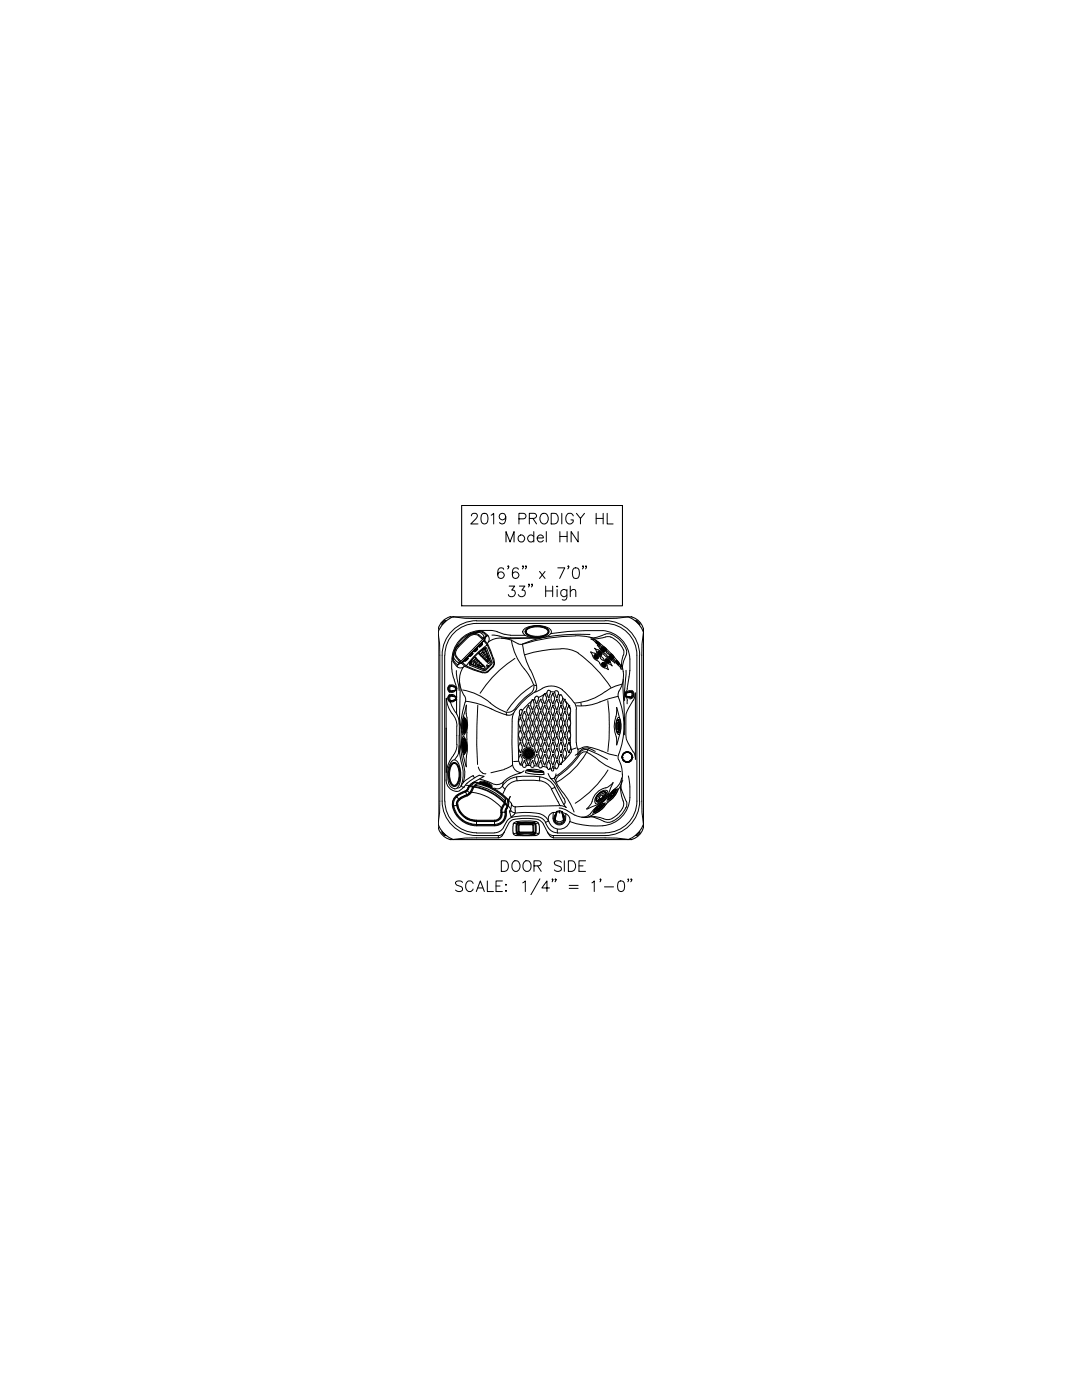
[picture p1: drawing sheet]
<svg xmlns="http://www.w3.org/2000/svg" width="216mm" height="279mm" viewBox="0 0 216 279" stroke-linecap="round" stroke-linejoin="round" font-family="sans-serif">
<defs><g id="words">
<g font-size="5.3">
<text x="92.8" y="105.8">2019 PRODIGY HL</text>
<text x="99.8" y="109.4">Model HN</text>
<text x="98.8" y="175">DOOR SIDE</text>
</g>
</g></defs>
<!-- layer: DIM -->
<g fill="none" stroke="#000" stroke-width=".2">
<path d="M100.5 113.6a.62 .62 0 0 0-.9-.2 1.71 1.71 0 0 0 0 2 .66 .66 0 0 0 1-.3 .66 .66 0 0 0-.5-.9 .66 .66 0 0 0-.8 .5M101.5 113h-.2l.1-.1 .1 .1-.2 .5M101.6 117h1.1l-.6 .8a.71 .71 0 0 1 .7 1 .71 .71 0 0 1-1.2 .2l-.2-.3M103.4 113.6a.62 .62 0 0 0-.9-.2 1.71 1.71 0 0 0 0 2 .66 .66 0 0 0 1-.3 .66 .66 0 0 0-.4-.9 .66 .66 0 0 0-.9 .5M103.6 117h1.1l-.6 .8a.68 .68 0 0 1 .7 .8 .68 .68 0 0 1-.9 .5l-.5-.4M104.4 113h-.2l.2-.1v.1l-.2 .5M105 113h-.2l.1-.1 .1 .1-.2 .5M105.6 116.6l-.1 .2v-.2h.1l-.1 .5M106.3 116.6l-.2 .2-.1-.2h.3l-.3 .5M107.7 114l1.1 1.4M108.8 114l-1.1 1.4M108.9 117v2.1"/>
<path d="M108.9 117.9h1.4M110.3 117v2.1M111.2 117l.1 .1h-.1zM111.2 117.6v1.5M111.3 113.3h1.4l-1 2.1M113.1 117.6v1.7l-.1 .2a.58 .58 0 0 1-.8 .2M113.1 117.9a.68 .68 0 0 0-1-.1 .68 .68 0 0 0 0 1 .68 .68 0 0 0 1-.1M113.5 113h-.2l.1-.1 .1 .1-.2 .5M113.8 118.1l.5-.5 .5 .2 .1 1.3M113.8 117v2.1M114.5 113.4a.73 .73 0 0 1 1 .3 1.95 1.95 0 0 1-.2 1.7 .71 .71 0 0 1-1-.4 1.84 1.84 0 0 1 .2-1.6zM116.4 113h-.2l.1-.1 .1 .1-.2 .5"/>
<path d="M117 113h-.2l.1-.1 .1 .1-.2 .5M92.3 176.1a.79 .79 0 0 0-.8-.3 .79 .79 0 0 0-.6 .5l.2 .3 .8 .3a.58 .58 0 0 1 .4 .7 .91 .91 0 0 1-1.4 0M94.4 176.3a.76 .76 0 0 0-.9-.5 .76 .76 0 0 0-.6 .8 .9 .9 0 0 0 .2 1 .9 .9 0 0 0 1 .2l.3-.4M95 177.9l.8-2.1 .8 2.1M95.3 177.2h1.1M97.2 175.8v2.1h1.3M100.2 175.8h-1.2v2.1h1.2M100.9 177.8h.1v.1zM104.3 176.2l.5-.4v2.1M107.7 175.4l-1.8 3.2M109.6 177.2h-1.5l1-1.4v2.1M113.6 177.3h1.8"/>
<path d="M118.1 176.2l.5-.4v2.1M119.9 175.5h-.2l.1-.1 .1 .1-.2 .5M120.6 177h1.8M123.5 175.9a.73 .73 0 0 1 1 .3 1.45 1.45 0 0 1-.5 1.7h-.2a1.39 1.39 0 0 1-.3-2zM125.4 175.5h-.1v-.1l.1 .1-.1 .5M126.1 175.5h-.2v-.1l.2 .1-.2 .5"/>
</g>
<path d="M92.1 100.9h32.1v20h-32.1z" fill="none" stroke="#000" stroke-width=".21"/>
<!-- layer: 1 -->
<g fill="none" stroke="#000" stroke-width=".21">
<path d="M87.4 125.5v.7M88.7 123.9l-.5 .5M88.7 123.9h.3l-.8 .8v-.3M89.8 123.1h.1a3.5 3.5 0 0 0-2.5 2.4M89.8 138h.1M89.8 136.9h.1M89.8 139.9h.1M89.8 138.9h.1M89.8 123.1h35.5a5.2 5.2 0 0 1 3.1 3.1v38.3a5.2 5.2 0 0 1-3.1 3.1h-34.8a5.2 5.2 0 0 1-3.1-3.1v-38.3M89.8 137.9l.3 .1M89.8 139.9h.3M89.9 136.9l-.3 .5 .3 .6"/>
<path d="M89.9 138.8l-.3 .5 .3 .6M89.9 138.7l-.1 .1M90.1 136.9l.9 .2M90.1 138.8l.8 .2M90.1 136.8l-.3 .1M90.1 138.8h-.1M90.5 123.1l-1.6 1-.9 .9-.6 1.1M90.5 130.6a1.51 1.51 0 0 0 .8 2M90.7 130l-.1 .7M90.8 137a.74 .74 0 0 0-1.1-.1 .74 .74 0 0 0 0 1.1 .74 .74 0 0 0 1.1-.2M90.8 138.9a.74 .74 0 0 0-1.1-.1 .74 .74 0 0 0 0 1.1 .74 .74 0 0 0 1.1-.1M90.9 139l.2 .3"/>
<path d="M90.9 137.8l-.8 .2M91 137.7h.1M91 137.2h.1M91 139.7h.1M91 139.1h.1M91 137.7h-.1M91 139.6l-.9 .4M91 139.6h.1M91 137.2l.1 .2M91.1 137.5l-.1 .2M91.1 139.4l-.1 .2M91.3 132.7h.1"/>
<path d="M91.8 132.4l-.5 .3M92 132.3h-.2M92 132.3h.1M92.3 132.2l.7 .6M92.3 132.2h.1M92.4 132l-.1 .2M92.9 131.7h.1M93 132.9l2.3 1 1.7 .2M93.1 131.6l-.1 .1zM93.1 131.5h.1M93.2 127l-2.1 2.1-.5 .8M93.3 131.2l.1 .1"/>
<path d="M93.3 131.2l-.6 .4-.1 .2 .2 .2M93.4 131.4l-.5 .2-.1 .3M93.6 130.9l.1 .1M93.9 130.8h.1M94 130.6h.1l-.1 .1zM94.1 130.6h.1M94.2 130.3l.1 .1M94.3 130.2l-.5 .3-.2 .4M94.4 130.4l-.5 .3-.1 .3M94.8 129.8h.1M95 129.7h.1l-.2 .1zM95 126.2l-.8 .2-1 .6"/>
<path d="M95 129.6v.1M95.2 129.3l.1 .2M95.2 129.3a.67 .67 0 0 0-.6 .8M95.3 129.5l-.5 .2-.1 .3M95.7 126.1l-.8 .2M95.7 126.1l.6 .1M95.8 128.9h.1M95.9 128.8l.1-.1-.2 .2zM96 128.7h.1M96.1 128.4l.1 .1M96.2 128.4l-.7 .4v.2l.1 .1M96.3 128.6l-.5 .2-.1 .3"/>
<path d="M96.3 126.2l.7 .7M96.4 128l-4 4.1M96.4 128l.2-.1 .6 .8M96.6 127.7h.1M96.6 127.8l-4.6 4.5M96.7 127.7h.1M96.8 127.4l-.2 .3M97 127h.1M97 127l-.3 .4M97.1 128.8l.1-.2 1 2.4 .3 1.2M97.3 133.9l-.3 .2M98.3 133l-1 1"/>
<path d="M98.5 132.2l-.2 .7M105.2 125.5a3.7 3.7 0 0 1 4.2 .3 .77 .77 0 0 1-.6 1 3.7 3.7 0 0 1-3.9-.5v-.3zM118.6 130.8h.1M118.6 130.8l-.1 .1M118.6 130.8a.42 .42 0 0 1 .6 .1 .42 .42 0 0 1-.1 .6 .5 .5 0 0 1-.5-.7zM118.6 130.7a.51 .51 0 0 1 .6 .1 .51 .51 0 0 1 .1 .6M118.9 128.1l.2-.1h.1l.4 .4 .1 .2-.1 .1-.3-.4-.4-.1M118.9 131l-.1 .1M119 130.9l-.1 .1M119.1 131.1l-.1 .1M119.1 131v.1M119.2 128.3v.1"/>
<path d="M119.2 128.4l.2 .1zM119.2 131.4h.1M119.3 130.1a.46 .46 0 0 1 .6 0 .46 .46 0 0 1 .1 .7M119.3 131.4l-.1 .1M119.3 130.1l.5 .1 .2 .5-.5-.1zM119.3 128.5h.1M119.6 130.3l.1 .2zM119.6 130.3h-.1M119.8 130.4l-.1 .1M119.9 129.5l.4 .3 .2 .3M119.9 129.4l-.1 .1M120 129.4l.6 .4 .1 .1-.1 .2"/>
<path d="M120.1 132.4a.48 .48 0 0 1 .7-.1 .48 .48 0 0 1 .1 .7M120.1 129.7h.1M120.1 132.4a.42 .42 0 0 1 .6 .1 .42 .42 0 0 1-.1 .6 .5 .5 0 0 1-.5-.7zM120.1 132.3v.1M120.2 129.7l.1 .1zM120.2 129.2l.5 .3 .2 .3M120.3 129.1l-.1 .1M120.3 129.1l.6 .4 .1 .1-.1 .2M120.3 129.8v.1M120.4 132.5v.1M120.5 129.4h.1M120.5 129.4l.2 .1z"/>
<path d="M120.6 132.5h-.1M120.6 132.7l-.1 .1M120.6 132.5v.1M120.7 129.5l-.1 .1M120.8 133h.1M120.8 131.6a.49 .49 0 0 1 .6 0 .49 .49 0 0 1 .1 .6M120.8 133l-.1 .1M120.8 131.6l.5 .2 .1 .5-.4-.2zM121.1 131.9l.2 .1zM121.2 131.7l-.1 .1M121.3 132h-.1M121.5 131l.3 .2 .2 .5"/>
<path d="M121.5 131l.2-.1 .1 .1 .4 .6M121.5 132.2v.1M121.7 131.2v.1M121.7 131.3l.2 .1zM121.8 130.7l.3 .2 .2 .4M121.8 130.6h.1M121.8 131.4h.1M121.9 130.5l.5 .3 .1 .5M122 130.9h.1M122 130.9l.1 .2zM122.2 131.1h-.1M122.2 131.7h-.2"/>
<path d="M122.5 131.3l-.2 .1M122.9 132l.4 .3 .1 .4M122.9 131.9v.1M122.9 131.8l.5 .4 .1 .4M123.1 132.2h.1M123.1 132.2l.1 .2zM123.2 132.4h.1M123.5 132.6l-.1 .1M124.8 138.9h.1M124.8 138.3h.1M124.8 138.3v.5M124.9 139l1.1 .1"/>
<path d="M124.9 138.2l-.1 .1M125.1 138.2a.74 .74 0 0 1 1.1-.2 .74 .74 0 0 1 0 1.1 .74 .74 0 0 1-1.1-.1M125.3 123.1a3.1 3.1 0 0 1 3.1 2.4M125.9 138h.1M125.9 138l-1 .3M125.9 139.1h.1M125.9 138.1h.1M126 138.1l.3 .5-.3 .5M126 123.1h.1M126.8 123.9l.9 .8-.1-.3M126.9 123.9h.2M127.1 123.9l.5 .5"/>
<path d="M128.4 125.5v.7M128.4 125.5h.1M90.1 152.5a.63 .63 0 0 1 1.1 0 3.7 3.7 0 0 1-.3 4.3 .77 .77 0 0 1-1-.6 4.1 4.1 0 0 1 .2-3.7zM91 158.9l2.1-1.1 .5-.8 .9 .1a2.53 2.53 0 0 1-2.1 2.1l-.4 .2a1.26 1.26 0 0 0-.5 1.9 3.8 3.8 0 0 0 3.6 2.4h3.6a1.43 1.43 0 0 0 1.2-2l.1-.5 .6-1 .6 .8-.3 .8a2.33 2.33 0 0 1-2.2 2.9h-3.6a4.7 4.7 0 0 1-4.8-4.4l.1-.5zM92.5 146.3h.2M92.5 147.4h.1M92.5 147.3a2.89 2.89 0 0 0 .1 3M92.5 144.7h.1M92.5 144.9h.1M92.5 145.3h.1M92.5 149h.1M92.5 148.7h.1"/>
<path d="M92.5 148.4h.1M92.5 150.3h.3M92.5 148.5v.2M92.5 145.1l.1 .2v-.2M92.5 148.7l.1 .2M92.6 149.1v.2M92.6 144.7l-.1 .2M92.6 148.4l-.1 .1M92.6 144.7h.1M92.6 148.8v.1M92.6 144.7v.2M92.6 148.4v.1"/>
<path d="M92.6 144.4v.2M92.6 144.4h.1M92.6 145h.1M92.6 149.3h.1M92.6 149h.1M92.6 148.2h.1M92.6 148.5h.1M92.6 148.7h.1M92.6 144.5v.2M92.6 145.4v.1M92.6 149v.1M92.6 145v.1"/>
<path d="M92.6 148.9v.1M92.6 144.9h.1M92.6 144.7v.1M92.6 148.7v.1M92.6 148.5v.2M92.6 144.5h.1M92.6 145.5h.1M92.6 145.2h.1M92.6 149.1h.1M92.6 147.9l.1-.1a2.09 2.09 0 0 1 .1 2.1l-.3-.7zM92.6 145.2v.2M92.6 149.1l.1 .1"/>
<path d="M92.6 149.1l.1 .4v-.3M92.6 144.5v-.2l.1 .2M92.7 144.5h-.1M92.7 145.2v.1M92.7 149.1l-.1 .1M92.7 144.6l-.1 .1M92.7 144.5v.1M92.7 149v.1M92.7 144.4l-.1 .1M92.7 145.2l-.1 .3M92.7 145v.1M92.7 148.4l-.1-.2v.3"/>
<path d="M92.7 144.2h.1M92.7 144.5h.1M92.7 149.5h.1M92.7 148.1h.1M92.7 148.4h.1M92.7 149.2v.2M92.7 145.5h.1M92.7 148.2v.2M92.7 144.3v.1M92.7 145.2v.2M92.7 144.2l-.1 .1M92.7 143.9l.1-.1a2.09 2.09 0 0 1-.1 2.1l-.2-.7z"/>
<path d="M92.7 144.2v.2M92.7 148.1v.1M92.7 148.1v.3M92.7 144.4h.1M92.7 145.2h.1M92.7 149.2h.1M92.7 148.5h.1M92.7 149.4v.1M92.7 148.4l.1 .3M92.7 144.1v.3M92.7 145.2l.1 .3M92.7 149.2l.1 .3"/>
<path d="M92.8 149.5h.1M92.8 144.4l-.1 .1M92.8 145.5l-.1 .1M92.8 143.4l-.2-.1a2.89 2.89 0 0 0-.1 3M92.8 144.5h.1M92.8 144.1h.1M92.8 145.5h.1M92.8 145.2h.1M92.8 149.1h.1M92.8 148.2h.1M92.8 145.2v.3M92.8 144.4h.1"/>
<path d="M92.8 149.2h.1M92.8 149.2v.2M92.8 148.5v-.1l.1 .2M92.8 149l-.1 .2M92.8 145.1v.2M92.8 149.1v.1M92.8 144.2l-.1 .2M92.8 148.3l-.1 .2M92.8 149.1v.2M92.8 148.1v.2M92.8 144.7h.1M92.8 144.2h.1"/>
<path d="M92.8 145h.1M92.8 149h.1M92.8 148.7h.1M92.8 149.4v.1M92.8 145.1l.1 .2M92.8 144.2v.2M92.8 148.7l.1 .2M92.8 148.9l.1 .1M92.8 145.4v.1M92.8 149.3h.1M92.8 144.2l.1 .1M92.8 144.3v.4"/>
<path d="M92.9 144.2h-.1M92.9 145h-.1l-.1 .2M92.9 148.6l-.1 .1M92.9 148.7h.1M92.9 149v.3M92.9 145v.1M92.9 149.3v.1M92.9 148.7h-.1M92.9 149.4l-.1 .1M92.9 144.2v.1M92.9 144.4h.1M92.9 144.9h.1"/>
<path d="M92.9 144.7h.1M92.9 145.2l-.1 .1M92.9 148.9h.1M92.9 144.4v.2M92.9 144.4l-.1 .1M92.9 147.7l-.3-.3a2.92 2.92 0 0 0 .2 2.9l.2-.5M92.9 144.7v.3M92.9 148.7v.2M92.9 144.5v.4M93.1 143.8l-.3-.4a2.86 2.86 0 0 0-.1 2.9l.3-.3M93.8 156.8a10.9 10.9 0 0 1 7.4 3.9M93.8 156.8h.1"/>
<path d="M94.3 157.1h.1M94.5 157.1a11 11 0 0 1 6.1 3.1M94.5 157.1h.1M94.5 156.1a10.6 10.6 0 0 1 6.9 3.6v.5M94.6 156.1l-.9 .8M94.9 156.7l-.2 .2M94.9 156.8a10.1 10.1 0 0 1 5.7 2.9M96.1 156.3a2.42 2.42 0 0 0 1.8 .6M96.6 156.2l-.2 .1 .7 .3 .4 .1-.1-.2M96.8 156.3h-.2l.8 .3-.2-.2M96.9 156.3l.2 .1zM97 156.3h-.3l.6 .2-.2-.2"/>
<path d="M100.6 159.7l.1 .1M100.7 159.9v.2M105 153.8l-.1 .4M105.1 153.7h-.1l2 .4h1.5l-.2-.1M108.5 154.1v.4l-.5 .1-1.9-.1-1.2-.4M118.9 159.8l.1 .2M119.4 158.5a1.15 1.15 0 0 1 1.4-.4 1.6 1.6 0 0 1-1.8 1.8 1.15 1.15 0 0 1 .4-1.4zM119.8 158.9l.3-.2a.39 .39 0 0 1 0 .5 .39 .39 0 0 1-.5 0zM119.8 159.4h.2M119.9 159.4v.1M120.3 158.9l.1 .1M120.4 158.9l-.1 .1"/>
<path d="M120.7 158l.2 .1M120.8 158a.93 .93 0 0 1-.2 1.5l-.3 .3a.93 .93 0 0 1-1.3 .1M121.4 159.6l.1 .1M122 158.7l-.1 .2M122 159l-.1-.1 .1 .1M122 159h.1M122 158.7l.1 .2M122 158.8h.1M122 158.8v.1M122 158.7h.1M122.1 158.7l.1 .1M122.1 158.8h.1"/>
<path d="M122.2 157.9l.7-.4a2.5 2.5 0 0 1-1.5 2 1.78 1.78 0 0 1 .8-1.6zM122.2 158.4l.2 .1M122.3 158.4h.1M122.5 158.2l-.3 .1 .2-.1M122.5 158.2h.1M122.5 158.1l-.3 .2M122.5 158.2l.1 .1M122.5 158.1h.1M122.6 158.2l-.3 .2M122.9 157.5l.2 .1a2.38 2.38 0 0 1-1.6 2.1M123.2 143.7l.1-.1a2.5 2.5 0 0 1 0 2.6 2.54 2.54 0 0 1-.1-2.5zM123.3 143.7l.2-.1a2.08 2.08 0 0 1 .3 2l-.2 .6h-.3"/>
<path d="M123.4 144.5l.1 .4-.1 .5-.1-.5zM123.5 144.5v.1M123.5 145.3h-.1M87.4 164.5a2.99 2.99 0 0 0 3.1 3.1M87.4 165.1h.1M88.2 166.3v-.3l.8 .8M88.2 166.3l.5 .5M88.7 166.7h.3M101.2 160.7l.1 .1M101.4 160.1l-.2 .8M102.4 166.2l.2 .4 .4 .2h3.9M102.4 164.6l-.1 .8 .1 .8"/>
<path d="M102.5 164.2l-.1 .3M103.1 164l-.5 .3M103.3 164.4l3.3-.1a2.58 2.58 0 0 1 0 2h-3.3M103.3 164.3a2.66 2.66 0 0 0 0 2M106.8 163.9l-1.8-.1-1.9 .2M106.9 163.9l.3 .2 .3 .4M107.5 164.5l.2 .9-.1 .8M107.6 166.2l-.2 .4-.4 .1M110.9 162.5a1.12 1.12 0 0 0-.1 1.6 1.12 1.12 0 0 0 1.6 0 1.12 1.12 0 0 0 0-1.6M111.2 162h.1M111.6 161.8l-.6 .2a2.06 2.06 0 0 0-.2 1.8M111.6 161.8h.1"/>
<path d="M111.7 161.8l.4 .2M112 162h.1M112.1 162h.1M112.1 161.9l.4 1.1M112.5 163a.97 .97 0 0 1-.5 1.2 .97 .97 0 0 1-1.2-.4M118.5 162l.1 .2M118.9 161.2l.4-.3a1.46 1.46 0 0 1 1.3-.5 2.5 2.5 0 0 1-2.1 1.6zM119.1 161.6h.1M119.1 161.6l.2 .1M119.2 161.6h.1M119.2 161.5l-.1 .1M119.3 161.3l-.1 .2"/>
<path d="M119.3 161.3h.1M119.3 161.3v.1M119.3 161.3v.2M119.3 161.3l-.1 .3M119.3 161.3l.1 .1M119.4 161.4l.1 .1M119.4 161.4l-.2 .2M119.7 161.1v.1M119.7 161.1l.2 .1M119.7 161.2l.1 .1M119.8 161.1l.1 .1M119.8 161.1h.1"/>
<path d="M119.9 160.9l-.2 .2M119.9 161l.1 .1M120.1 161l-.3 .1M120.5 160.4l.2 .2M120.7 160.5a2.38 2.38 0 0 1-2.1 1.6M125.3 167.6h.7M126 167.6h.1M127.1 166.7h-.2M127.6 166.3l-.5 .5M127.6 166.3l.1-.3-.9 .8M128.4 164.5a3.1 3.1 0 0 1-2.4 3.1M128.4 165.1h.1"/>
<circle cx="118.9" cy="131.1" r=".11"/>
<circle cx="120.5" cy="132.7" r=".11"/>
</g>
<g fill="none" stroke="#000" stroke-width=".2">
<path d="M87.4 126.2l.3 2.3 .1 2.3v29.1l-.1 2.3-.3 2.3M88.7 130.8v29.1M89 139.4v14.8M89.1 139.3l.3 1.7 .8 1.4M89.8 136.7a.87 .87 0 0 0-.5 .7 .87 .87 0 0 0 .5 .8M89.8 138.6a.87 .87 0 0 0-.5 .8 .87 .87 0 0 0 .6 .8l.4 .9 .8 1.3M89.8 138l1.2-.3-1.1 .3M89.8 136.9l1.2 .3M89.8 138.9l1.2 .2M89.9 136.9l1.1 .2M89.9 138.8l1.1 .3M89.9 136.9a.74 .74 0 0 0 0 1"/>
<path d="M89.9 138.8a.74 .74 0 0 0 0 1M90.1 132v1.5M90.2 133.5l.1 .9 .4 1.3M90.3 131.3l.2 .8 .8 1v-.4M90.5 131.2l-.1 .2M90.5 123.1l2.3 .3h2.3h25.6h2.3l2.3-.3M90.5 131.2l.4 .6 .5 .4M90.5 130.7v.5M90.6 135.7l.4 1 .1 1.1v4.7M90.8 137.5l.3-.1zM90.9 129.7a1.42 1.42 0 0 0 .1 1.5M91 139.6l-1.1 .4"/>
<path d="M91 131.2l.5 .5M91.1 137.5h.1M91.1 139.4h-.3h.3M91.1 133.8l.2 2.1M91.2 133.1a1.04 1.04 0 0 0 1.3 0M91.3 136l.3 1.8M91.4 131.8l.3 .2M91.7 136.1l.1 1.8-.1 7M91.8 132.1l-.5 .1M92 131.9l-.2 .1M92 132.3l-.7 .4M92.1 132.3l.7 .7 3.5 1.3"/>
<path d="M92.3 137.7a11.5 11.5 0 0 1 5.6 2.6M92.4 133.2a5.4 5.4 0 0 0 .4 6v.9M92.8 133l-.3 .1M92.8 131.8v.1M93 139.9a24.5 24.5 0 0 1 7.1 2.5l1.1 .3M93 131.6l.3-.2a.46 .46 0 0 1-.5 .4zM93.2 127.1l-1.8 1.8-.6 .8M93.3 131.4l-.4 .4M93.4 131.4l-.5 .4M93.4 131.4l-.5 .2-.1 .4M93.7 132.4l.1 .3 2.5 1.1M93.9 132.1l-.1 .2v.2l2.6 1.1"/>
<path d="M93.9 132.1l-.1 .3 .2 .1 2.5 .9M94 130.6l.3-.2a.46 .46 0 0 1-.5 .5zM94 132.4h.1M94.2 126.5a1.59 1.59 0 0 1 1.3 .2M94.2 130.5l-.4 .4M94.2 126.5l-.9 .6M94.2 131.7l-.2 .7M94.3 130.4l-.5 .5M94.3 126.7l-.9 .5-1.8 1.8a1.69 1.69 0 0 0 .3 2.9M94.3 126.7l.3-.1a1.63 1.63 0 0 1 1.5 .8M94.4 130.4l-.5 .3-.1 .3M94.7 131.2l-.8 .9"/>
<path d="M94.7 131.2l.3 .1M94.7 129.9v.1M94.8 132.2l.2 .2M94.8 131.2h.1M94.8 131.1l1.9 2M94.8 131.1l-.1 .1M94.8 132.8h.1M94.9 129.7l.3-.2a.46 .46 0 0 1-.5 .5zM95 132.4l-.2 .3M95 131.4l.3 .2-.9 1 .2-.6-.1-.1M95 131.3l-1 1.1M95 131.5l-.4 .5"/>
<path d="M95.1 123.9h25.6M95.1 132.5l.3 .2M95.1 123.9a6.9 6.9 0 0 0-6.9 6.9v29.1a6.9 6.9 0 0 0 6.9 6.9h4.3v.4l-6.6 .1-2.3 .2M95.2 129.5l-.4 .4 .5-.5-.5 .3-.1 .3M95.2 131.7l.4 .3-.8 .8M95.3 133h.1M95.4 132.7l-.1 .3M95.4 131.9l-.5 .4M95.4 126.2l-.4 .1M95.4 126.2a1.17 1.17 0 0 1 1.1 .9l-.1 .4M95.5 130.4h.1M95.5 130.5l1.9 1.9"/>
<path d="M95.5 125.8h2.4l1.3 .3M95.5 132l.3 .3M95.6 126.7l.6 .5M95.6 130.3l-.1 .1M95.6 125.8a5.9 5.9 0 0 0-5.4 6.2M95.6 130.4l.3 .3M95.7 126.1l-.2 .1M95.8 132.2l-.5 .5M95.8 132.9l-.3-.1 .4 .1-.1 .3M95.8 132.9h.1M95.8 132.3h.1M95.8 133.2h.1"/>
<path d="M95.9 128.8l.3-.2a.46 .46 0 0 1-.5 .4zM95.9 132.4l.5 .3M95.9 130.7l.1 .2M96 132.3l-.7 .7M96.1 130.9l.2 .2M96.1 127.4l.1 .2M96.1 132.6l-.3 .3M96.1 128.6l-.4 .4M96.1 133h.2M96.2 127.2l.2 .2M96.2 128.5l-.6 .6M96.3 132.7l.1 .1"/>
<path d="M96.3 130.1l.1 .1M96.3 128.5l-.5 .3-.1 .3M96.3 133.8h.3M96.3 130.2l-.5 .5M96.3 132.7l-.5 .5M96.3 132.7l.2 .2M96.3 134.2l.4 .1M96.3 133h-.2h.1M96.4 130.3l.5-.3-.9 .9M96.4 131.2l.3 .4M96.4 132.9h.1M96.4 133.5l.3 .1"/>
<path d="M96.4 132.8v.1M96.4 132.9l-.1 .1M96.4 127.5l-.1 .1M96.5 129.5l-1.4 1.2-1.5 1.7M96.5 130.4l.2 .2 .4-.2M96.6 126.2l.4 .3a1.14 1.14 0 0 1 .5 1.6M96.6 126.2l-.2-.2a5.6 5.6 0 0 0-5.9 4.4l-.2 .9M96.6 127.7l-4.5 4.6M96.6 129.5l-1.1 .8M96.6 127.8l.7 .7 1.1 2.9M96.7 129.6l-.7 .3M96.7 130.6l-.5 .4"/>
<path d="M96.7 133.1h.1M96.7 129.6l-1 1M96.7 129.3l.4 .1M96.7 133.2l-.2 .2M96.7 131.5l.3 .3M96.8 129.3l-.3 .2 .2-.1M96.8 133.1v.1M96.9 130h.1M96.9 130.7l.2 .3M97 133.5l-.3 .1M97 133.7l-.4 .1M97 127l-5.7 5.7"/>
<path d="M97 131l-.4 .4M97 131.8v.2M97 127l-.3 .8M97.1 131.9l.2 .2M97.1 130.5l-.8 .7v-.1M97.1 129.4l1 2.6M97.1 132.9l.1 .2M97.1 128.8a24.7 24.7 0 0 0-4.1 4M97.1 131.9l.1 .1M97.2 131.1l.1 .3-.1-.3M97.2 132h.1M97.2 131.4l-.3 .3"/>
<path d="M97.3 132.7l-.2 .2M97.3 132.7l.1 .2M97.3 131.4v.1M97.3 132h.1M97.3 130.9h.1M97.3 130.9l-.2 .1M97.3 131.7v.3M97.3 130.9l-.6 .7M97.4 131.7v.1M97.4 126.9h-.4M97.4 131.8l-.1 .2M97.4 134l-.7 .3"/>
<path d="M97.4 132.8v.2l-.2 .1M97.5 128.1l-.2 .3M97.5 131.5h.1M97.5 131.4l-.2 .1M97.5 131.5l-.5 .5M97.7 132.2l-.3 .2M97.7 131.8l-1-2.4 .2 .1 1 2.5M97.7 131.8l.1 .3M97.8 132.1l-.1 .1M97.8 132.6l-.9 .9M97.9 132l.1 .3M98 132.3l-.1 .3"/>
<path d="M98.1 132.6l-1.2 1.1M98.1 131.9l.1 .4M98.2 126.8l3.2 .5h5.8M98.2 132.3l-.1 .3M98.4 133.1l-1 1M98.5 131.3l.2 1.2M98.6 132.4l-.2 .6M99.2 126.1l1.5 .5M100 127.3l-1.3 .2-1.2 .6M100.7 126.6l1.1 .1M101.8 126.8h3M102 127.8l1.4 .7"/>
<path d="M102.1 127.9a13.1 13.1 0 0 0 3.3 6.6l1.1 2.2M102.7 131.4a23 23 0 0 0-6.9 6.9M104.3 128.7l.3 1.7 1.2 3.3M104.7 125.5a5.2 5.2 0 0 1 4.9 0l.4 .6a1.57 1.57 0 0 1-1.4 1.1 4.7 4.7 0 0 1-4.2-.8l-.1-.3zM105.1 125.5a3.7 3.7 0 0 1 4.4 .2 .84 .84 0 0 1-.6 1.2 3.7 3.7 0 0 1-4-.5l-.1-.3zM105.3 125.6a3.7 3.7 0 0 1 4 .2v.2a2.01 2.01 0 0 1-2.1 1h-.6a1.73 1.73 0 0 1-1.6-1zM105.8 133.7l1.3 3.1M106 138.2a22.9 22.9 0 0 0-3.8 3.7l-1.2 .2M106.1 139.9l-1.9 1.9M106.2 139.7l-.3 .6M106.3 136.8a16.5 16.5 0 0 0-5.1 5.1M106.3 139.6h-.1"/>
<path d="M106.3 139.6l.1 .1a1.73 1.73 0 0 1 0 1.7M106.4 139.8l.3-.3 .2 .6M106.5 136.7a1.71 1.71 0 0 1-.4 1.5M106.6 136.7l.4 .1M106.6 138.2l-1.4 .9-2.2 2.5M107 136.8a1.16 1.16 0 0 1-.4 1.4M107.3 139.8l-.1 .4M107.4 139.2a.4 .4 0 0 0-.5-.2 .4 .4 0 0 0-.2 .5M107.7 139.9l-.2 .4M107.8 127.3l-5.7 .2-2-.1 1.9 .4M107.8 139.6h.1M107.8 139.5l-.1 .4"/>
<path d="M107.9 139.6l.1 .3M108 139.9l.1 .3M108.5 138.7l-.2 .8 .2 .6M108.6 138.6l-1.2 .6-.1 .7M108.6 138.6l-.1 .1M108.6 138.5h.1M108.6 138.4v.2M108.7 138.4l.3 .6M108.8 138.5l.3-.2 .3 .9M109 138.9v.6l-.3 .9M109.4 137.8h.3M109.4 137.8l-.3 .4"/>
<path d="M109.4 139.6h.1M109.4 139.2h.1M109.5 139.5l-.4 .8M109.5 139.6l.1 .3M109.6 139.9l.1 .3M109.6 139l-.1 .2M109.7 137.8l.2 .3M109.8 138.1l-.2 .9M109.9 138.1l.8 .1M109.9 126.4a49 49 0 0 1 11.3-.4 5.9 5.9 0 0 1 4.5 5.5M110 139.7l.1 .4M110 139.1v.6"/>
<path d="M110.1 138.7l-.1 .4M110.3 138.3l.1 .4M110.3 138.4h.1M110.3 138.4l-.1 .3M110.4 138.7l.2 .6v.6M110.5 139.8l-.2 .6M110.7 138.2l.1 .3M110.8 138.5l.1 .4M110.9 138.9l.1 .3M110.9 139.9l-.2 .4 .1 .6M111 139.6h.1M111 139.2h.1"/>
<path d="M111.1 139.5l-.2 .4M111.1 139.6l.1 .3M111.2 139.9l.1 .1a1.13 1.13 0 0 1-.1 1.4M111.2 137.9a.32 .32 0 0 0-.3 0 .32 .32 0 0 0-.2 .2M111.2 139l-.1 .2M111.2 137.9l.2 .2a.55 .55 0 0 0 .3 .7l-.1 .7 .1 .6M111.4 138.6l-.2 .4M111.9 129.5a26.6 26.6 0 0 0-7.2 1.2M111.9 138.7l-.2 .1M112 138.6l.6 1.1M112 129.5l1.7 .1 1.7 .7M112.2 139.8l-.3 .6"/>
<path d="M112.2 137.6l2.4 2.6M112.2 137.7a3.8 3.8 0 0 0-4.7 .1l-.8 .4M112.3 139.4l-.1 .5M112.5 139.9l-.2 .4M112.6 139.6h.1M112.7 139.5l-.2 .4M112.7 139.6l.1 .3M112.8 139.9l.1 .3M112.9 140l.7 .8M114.8 126.9a37.4 37.4 0 0 0-10.8 1.7l-.6-.1M114.8 126.9l2.8 .2M115.4 130.4a26.1 26.1 0 0 1 6.5 6.8"/>
<path d="M117.5 127.1l1.1 .4M117.7 126.6a31.6 31.6 0 0 0-13.4 1.9M117.8 130.1l.4 .6M117.9 130.1l.7 .3M117.9 127.5l.5 .2M117.9 127.5l.8 .5M118.2 130.8a1.42 1.42 0 0 0 1 1M118.5 127.6l.6 .3M118.6 127.6a19.9 19.9 0 0 1 5.4 5.4M118.6 130.8a.38 .38 0 0 1 .5 .2 .38 .38 0 0 1-.1 .5l-.1-.1a.42 .42 0 0 1-.3-.6zM118.6 130.8a.42 .42 0 0 1 .6 .1 .42 .42 0 0 1-.1 .6 .5 .5 0 0 1-.5-.7zM118.6 129.4l1.1 .5 .7 .7"/>
<path d="M118.6 129.4l.4 .6M118.6 130.4a2.08 2.08 0 0 1 1.4 1.2l.2 .1M118.7 128l1.5 1.2M118.7 130.9l.4 .1v.3h-.3zM118.9 128.2l.4 .2 .2 .3-.3-.2zM118.9 128.2l.4 .1 .3 .4M119 128.2l.6 .5M119 130.1a2.61 2.61 0 0 0 1.3 1.2l.6 .8 .6 .4M119.1 128.2l.4 .4M119.2 131.9l.2 .1a2.24 2.24 0 0 0 1.8 1.5l.2 .2M119.3 130.2l.1-.1 .3 .1 .3 .2-.1 .3M119.4 130.2l.4 .1 .1 .4-.4-.1z"/>
<path d="M119.5 130.2l.3 .1 .1 .3-.3-.1zM119.7 129.4l1.4 1.4M119.9 129.6l.4 .2 .2 .3M119.9 129.6l.4 .1 .2 .4-.4-.2zM119.9 129.2l1.1 .9M119.9 129.2l-.7-.4 .5 .6M119.9 129.5l.1 .1M120 129.6l.4 .3M120 129.6l.5 .3M120.1 132.4a.42 .42 0 0 1 .6 .1 .42 .42 0 0 1-.1 .6 .5 .5 0 0 1-.5-.7zM120.2 132.4a.38 .38 0 0 1 .5 .1 .38 .38 0 0 1-.1 .5h-.2a.42 .42 0 0 1-.2-.6zM120.2 129.3l.4 .1 .3 .4-.4-.2z"/>
<path d="M120.2 129.2l.5 .3 .2 .3M120.3 132.5l.3 .1 .1 .3-.4-.1zM120.3 131.7a1.59 1.59 0 0 1 .9 1.1M120.4 129.3l.4 .4M120.5 129.9v.1M120.5 130.6l.4 .4M120.7 126.6a4.4 4.4 0 0 1-2.9 .6M120.7 124.4h-25.6a6.3 6.3 0 0 0-6.3 6.3M120.7 126.6l.3-.1a4.4 4.4 0 0 1 3.8 2.7l.2 .6M120.8 123.9a6.9 6.9 0 0 1 6.8 6.8M120.8 124.4a6.3 6.3 0 0 1 6.3 6.4v29.1a6.3 6.3 0 0 1-6.3 6.3M120.8 129.6l-.5-.3 1.1 1 .9 1"/>
<path d="M120.8 129.6v.1M120.8 131.7l.3-.1 .3 .2 .1 .4-.1 .1M120.9 131.6l.4 .2 .1 .4-.4-.1zM120.9 131.1l.8 .7 .4 1.1M121 130.2l.3 .3M121 131.7l.3 .1 .1 .3-.3-.1zM121.1 130.8l.5 .7 1.1 .8M121.1 132.8l.3 .8M121.3 139.8a43.7 43.7 0 0 1 0 10.2M121.4 130.5l.5 .5 .5 .6M121.5 131l.3 .2 .2 .5M121.5 132.5l.7 .4"/>
<path d="M121.5 131.1l.4 .2 .1 .4-.3-.3zM121.6 131.1h.1M121.6 131.1l.4 .4M121.6 131.1l.4 .6M121.8 130.7l.3 .2 .2 .4-.4-.2zM121.8 130.7l.3 .2 .2 .4M121.8 130.7h.1M121.9 127.1a4.4 4.4 0 0 1 2.6 3.2l-.1 .5M121.9 127.1h-.8l-2.5 .4M121.9 130.8l.4 .4-.4-.4M122.3 131.2v.1M122.3 131.3l1.1 1.6"/>
<path d="M122.3 131.7l.4 .6M122.9 132l.3 .2 .2 .4-.4-.2zM122.9 132l.4 .3 .1 .4M122.9 132l.1 .1M123 132.1l.3 .4zM123.3 139l-5.5 1.7-2.7 .1M123.3 139a15.6 15.6 0 0 1 .1 11.7M123.4 132.5v.1M123.4 138.3v.7M123.5 132.8l.5 .8M123.5 132.4l.4 .6M123.8 133.1l.2 .5"/>
<path d="M124 133a4.2 4.2 0 0 1 .2 3.5M124 136.6a9.3 9.3 0 0 0-3.9 1.9l-1.4 .8-1.5 .5-2.4 .5M124.2 136.5l-.8 1.7M124.3 130.8l-.3 2.1M124.4 135.6l-.1 1.5 .3 7.6M124.7 138.6h.1M124.8 138.6h.2M124.8 138.9l1.2 .2M124.9 130.9a3.2 3.2 0 0 0-.6 2.6M124.9 138a.95 .95 0 0 0 .1 1.2M124.9 133.8l-.3 6M125 139.2l.2 .4-.1 .9"/>
<path d="M125 129.8l-.1 1M125.7 133.8l-.6 3.8-.2 .4M125.7 131.5v2.4M125.9 138l-1.1 .3M125.9 138.1a.74 .74 0 0 1 0 1M125.9 139.1l-1.1-.2 1.1 .3M125.9 138.1l-1.1 .2 1.2-.2M126 137.8a.91 .91 0 0 1 .5 1 .91 .91 0 0 1-.8 .7M126.3 139.8a6 6 0 0 0-1.4 3.4l.1 4.3 1.4 2.6M126.4 139.8l.4-1.5v13.3M127.6 130.8v29.1M128.4 126.2l-.3 2.3v2.3v29.1v2.3l.3 2.3"/>
<path d="M88.8 159.9a6.3 6.3 0 0 0 6.3 6.3M89 145.3v10.4M89 155.7a2.06 2.06 0 0 0 2.7 2.1l.9-.8M89.4 153.5a5.5 5.5 0 0 0 .5 3.4l.9 .5M89.4 153.5l.4-1a.93 .93 0 0 1 1.3-.7 5.2 5.2 0 0 1 .2 5.4l-.6 .2M90 152.5a.82 .82 0 0 1 .9-.3 .82 .82 0 0 1 .6 .7 3.6 3.6 0 0 1-.5 4 .88 .88 0 0 1-1.2-.6 4 4 0 0 1 .2-3.8zM90.2 152.7l.5-.3a2.01 2.01 0 0 1 .9 2.1v.6a1.73 1.73 0 0 1-.9 1.6 2.01 2.01 0 0 1-1-2.2l.1-1.1zM90.2 142.4a3.7 3.7 0 0 1 1 2.5M90.5 150.7l-1 1.6-.4 1.8M91 158.9h.1M91.1 142.5l.5 1.2v.8M91.1 144.9v3.7"/>
<path d="M91.2 148.6l-.1 .9-.6 1.2M91.2 151l-.5 .6M91.3 158.6a2.22 2.22 0 0 0-1 2.4M91.5 150.1l-.3 .8M91.6 146.8a21.1 21.1 0 0 0 .8 7.1 5.3 5.3 0 0 1-.6 3.2h-.1M91.6 148.8l-.1 1.3M91.7 145v1.8M91.7 159.6h-.1l.3-.3 1.3-.6-.1-.1-1.6 .9-.4-.5a2.05 2.05 0 0 0-.6 1.8M91.7 157.2l-.4 .1M92.1 156.7l.2 .3h.4M92.1 148.2a1.34 1.34 0 0 1 .4-1.2 4.1 4.1 0 0 1 0 3.7l-.1-.1M92.2 147.7l-.1 1.5 .4 1.4"/>
<path d="M92.4 150.7l.6 2.3M92.4 143.1h.2a4.1 4.1 0 0 1 0 3.6l-.4-.3-.1-.5M92.4 143.1a14.5 14.5 0 0 0-.3 4.6M92.5 156.2l-.4 .5M92.6 147.6l.1-.1a2.65 2.65 0 0 1 .1 2.7 2.7 2.7 0 0 1-.2-2.6zM92.6 147.8l.1-.1a2.26 2.26 0 0 1 .1 2.2l-.3-.6zM92.7 143.8h.1a2.26 2.26 0 0 1-.1 2.1l-.2-.6zM92.7 143.6l.2-.1a2.65 2.65 0 0 1-.1 2.7 2.7 2.7 0 0 1-.1-2.6zM92.7 147.5h-.1a3.1 3.1 0 0 0 .1 2.7l.1-.1M92.8 140.2a22.1 22.1 0 0 0-.2 12.8l.2 1-.1 1.1-.2 1 1.9-1.3M92.9 143.5h-.2a3.1 3.1 0 0 0-.1 2.7h.2M92.9 157.9v.1l.4-.2 .4 .4 .2-.2h.1l-.2 .3"/>
<path d="M92.9 156.7l.7 .1M93 140.7l-.6 2.4M93.1 140.7l-.1 1.3 .2 1.2M93.1 151v2M93.1 147.6l.2 2.3-.3 1.1M93.2 143.3l.1 1.4-.2 1.5M93.2 146.2v1.4M93.2 156.3l-.5 .7M93.2 158.8v-.1l.6-.4-.1-.1-.6 .4-.2-.6-1.8 1-.1-.1M93.3 157.6h.1M93.3 157.4l-.3 .3-1.7 .9M93.7 157l-.4 .8-.1-.1"/>
<path d="M93.9 156.7l-.5 .5M94.1 158.1a9.2 9.2 0 0 1 5.9 3.1M94.3 157.1l-.4 .9M94.3 157.1l-.3 .9 .1 .1M94.4 154.8l.3 .4M94.7 156.2l-.6 .6M95 156.2a11.5 11.5 0 0 1 6.1 3.3M95 156.5l-.1 .3M95 156.2h-.2M95 156.4l-.4 .5M95.3 156.5h-.3M95.3 156.4a10.5 10.5 0 0 1 5.6 3.1"/>
<path d="M95.3 140.8l-.2 7.8 .2 4M95.5 153.1l.5 .9 .5 .4h.5M95.6 156.3l.2-.2-.1 .2M95.6 154.7l1 .2-2.6 1.5-.7 1M95.7 154.7l-2.5 1.6M95.7 155.5l2 .6a2.13 2.13 0 0 0 2.7 0M95.8 156a2.25 2.25 0 0 1 2.4 .9M95.8 156.2a2.2 2.2 0 0 1 2.3 .9M96 156.3h.1M96.1 156.2h.5h-.5a2.31 2.31 0 0 0 1.7 .6l-.4-.3 .5 .3a1.96 1.96 0 0 1-1.8-.6zM96.5 156.3h.1M96.6 156.3h-.1"/>
<path d="M96.7 156.3h.1M96.7 156.3h-.1M96.8 156.3h-.2l.8 .2-.1-.1M96.9 156.3l.3 .1h-.1M96.9 156.3h.1M96.9 156.4h.1M97 156.3h.1M97.1 156.4h.1M97.2 156.5h.1M97.4 156.5v.2M97.8 141.4h.1M97.8 156.8v.1"/>
<path d="M97.8 140.3l1.6 1.1 1.6 .7M97.9 156.8h.1M98 157.1l.1-.1zM100.2 156.9l.5 .6M100.3 156.8a1.12 1.12 0 0 1-1.6 .5M100.3 156.8a4.4 4.4 0 0 1 4.1-1.9 9.3 9.3 0 0 1 5.1 .8l.9 .9 .3 .5M100.6 153.6l-2.6 .6M100.8 157.6l-.6 1M100.8 159.6l-.1 .3M100.9 159.5h.1M100.9 159.5l-.1 .7M101 142.2l.1 .5"/>
<path d="M101.1 159.4l.1 .2M101.2 159.6l-.1 .9M101.6 159.8l.5 .6M101.8 159l-.4 .8M101.8 158.9l-.3 1.2M102.2 144l.1 8.6M102.3 152.6l-.6 .4-1.1 .5M102.3 152.7a1.76 1.76 0 0 0 1.7 1.5M102.5 142.3a1.25 1.25 0 0 1-1.4 .4M103 141.5a3.5 3.5 0 0 0-.8 2.5M103.1 155.1l.1 .7M103.2 155.8a3.1 3.1 0 0 0-2.4 1.7"/>
<path d="M103.5 151.9l-1 .1M103.5 146.4v.7M103.5 147l.2 .4M103.6 142.4l.2 .5M103.6 147.4l.2 .4M103.6 146l-.1 .4M103.7 142v.4M103.7 154.3a7 7 0 0 0-3.3 1.7l-.1 .8M103.7 142.7l-.3 1.3 .1 7.2M103.8 150.6h.1M103.8 152.7h.1M103.8 148.1h.1"/>
<path d="M103.8 150.2h.1M103.8 145.7h.1M103.8 147.8h.1M103.8 143.3h.1M103.8 145.3h.1M103.8 142.9h.1M103.8 150.6a1.8 1.8 0 0 0 0 2.1M103.8 148.1a1.8 1.8 0 0 0 0 2.1M103.8 145.7l-.1 .4M103.8 143.2a1.8 1.8 0 0 0 0 2.1M103.8 150.5l.3 .7M103.8 148.1l.3 .6"/>
<path d="M103.8 145.7l.3 .6M103.8 143.2l.2 .3M103.9 141.6l-.3 .4M103.9 141.6h.2l.1 .2M103.9 152.6l.4 .2a.36 .36 0 0 0 .3 .4 .36 .36 0 0 0 .4-.4h.8M104 143.5l.1 .3M104 152.4l-.1 .2M104.1 152.1l-.1 .3M104.1 147.2l-.2 .5M104.1 151.2v.9M104.1 148.7l.1 .6-.3 .9M104.1 146.3v.9"/>
<path d="M104.1 143.8l.1 .6-.3 .9M104.2 141.7l-.3 1.2M104.3 145.2v.6M104.3 148.3l.2 .3M104.3 145.8l.2 .4M104.3 143.4l.2 .4M104.4 148.6l.2 .4M104.4 146.2l.2 .4M104.4 143.8l.2 .3M104.4 147.3l-.1 .3v.7M104.4 144.8l-.1 .4M104.4 142.4l-.1 .3v.7"/>
<path d="M104.4 152.1l-.2 .7M104.5 150.7h.1M104.5 150.2h.1M104.6 153.8l-.9 .5M104.6 150.4h.1M104.6 146.9h.1M104.6 149h.1M104.6 144.5h.1M104.6 146.6h.1M104.6 142h.1M104.6 144.1h.1M104.6 151.8h.1"/>
<path d="M104.6 146.9l-.1 .3M104.6 144.5l-.1 .3M104.6 142l-.1 .4M104.6 151.8l-.1 .4M104.6 146.9l.3 .6M104.6 144.4l.2 .5a1 1 0 0 1 .1 1.1M104.6 142l.2 .4M104.6 151.8l.4 1.1M104.6 150.6h.1M104.6 150.1h.1M104.7 150.7h.1M104.7 150.3h.1"/>
<path d="M104.7 149.8h.1M104.8 142.3a1.46 1.46 0 0 1-.1 1.8M104.8 150.9h.1M104.8 150.5h.1M104.8 150h.1M104.8 151.1h.1M104.8 150.7h.1M104.8 150.2h.1M104.8 149.7h.1M104.9 150.8h.1M104.9 150.4h.1M104.9 149.9h.1"/>
<path d="M104.9 145.9l-.2 .6M104.9 147.5l.1 .6-.3 .9M104.9 151h.1M104.9 150.5h.1M104.9 150.1h.1M105 150.7h.1M105 150.2h.1M105 149.8h.1M105 151.2h.1M105.1 150.9h.1M105.1 150.4h.1M105.1 149.9h.1"/>
<path d="M105.1 151.6v.3M105.1 150.6h.1M105.1 150.1h.1M105.1 149.6h.1M105.1 151h.1M105.1 146.4v.7M105.1 147l.2 .4M105.1 144.6l.2 .4M105.1 142.2l.2 .3M105.1 151.9l.2 .4M105.2 150.7h.1M105.2 150.3h.1"/>
<path d="M105.2 149.8h.1M105.2 151.2h.1M105.2 153.7l1.6 .4 1.6-.1M105.2 153.6l-.1 .2M105.2 150.5h.1M105.2 150h.1M105.2 149.5h.1M105.2 150.9h.1M105.3 147.4l.1 .4M105.3 145l.1 .3M105.3 142.5l.1 .4M105.3 152.3l.1 .4"/>
<path d="M105.3 146l-.2 .4M105.3 143.6l-.2 .4v.6M105.3 141.2l-.2 .3v.7M105.3 148.5l-.2 .6M105.3 150.7h.1M105.3 150.2h.1M105.3 149.7h.1M105.3 151.1h.1M105.3 141.2l.1-.4 .3 .6M105.3 148.5l.1-.4 .3 .6M105.4 150.4h.1M105.4 149.9h.1"/>
<path d="M105.4 150.8h.1M105.4 151.3h.1M105.4 150.5h.1M105.4 150.1h.1M105.4 149.6h.1M105.4 151h.1M105.4 145.7h.1M105.4 147.8h.1M105.4 143.3h.1M105.4 145.3h.1M105.4 140.8h.1M105.4 142.9h.1"/>
<path d="M105.4 148.1h.1M105.4 152.7h.1M105.4 145.7l-.1 .4M105.4 145.7l.3 .6M105.5 150.2h.1M105.5 149.8h.1M105.5 150.7h.1M105.5 151.2h.1M105.5 150.4h.1M105.5 149.9h.1M105.5 150.9h.1M105.5 153.7a2.97 2.97 0 0 1 2.5 .2z"/>
<path d="M105.6 143.5v.2a1 1 0 0 1 .1 1M105.6 152.4l-.1 .2M105.6 143.5l-.2-.3-.1 .4M105.6 150.1h.1M105.6 149.6h.1M105.6 150.6h.1M105.6 151h.1M105.6 150.3h.1M105.6 149.8h.1M105.6 150.7h.1M105.6 151.2h.1M105.7 150h.1"/>
<path d="M105.7 150.5h.1M105.7 150.9h.1M105.7 147.2l-.2 .5M105.7 144.8l-.2 .5M105.7 142.3l-.2 .6M105.7 152.1l-.1 .3M105.7 146.3v.9M105.7 141.4v.9M105.7 148.7l.1 .4M105.7 153.6h-.5l1.6 .3h1.5l-.4-.1M105.7 150.2h.1M105.7 149.7h.1"/>
<path d="M105.7 150.7h.1M105.7 151.1h.1M105.8 151.6l-.1 .5M105.8 149.9h.1M105.8 150.4h.1M105.8 150.8h.1M105.9 150.1h.1M105.9 150.5h.1M105.9 151h.1M105.9 149.8h.1M105.9 150.2h.1M105.9 150.7h.1"/>
<path d="M105.9 147.6v.4l.2 .6M105.9 145.2v.4l.2 .6M105.9 142.7v.5l.2 .6M105.9 140.3v.4l.2 .6M105.9 152.5v.3M106 149.9h.1M106 150.4h.1M106 150.9h.1M106 150.1h.1M106 150.6h.1M106 151h.1M106.1 148.6l.1 .4"/>
<path d="M106.1 146.2l.1 .4M106.1 143.8l.1 .3M106.1 141.3l.1 .3M106.1 147.3l-.2 .3M106.1 144.8l-.2 .4M106.1 142.4l-.2 .3M106.1 152.1l-.2 .4M106.1 149.8h.1M106.1 150.3h.1M106.1 150.7h.1M106.2 150h.1M106.2 150.5h.1"/>
<path d="M106.2 150.2h.1M106.2 150.7h.1M106.2 146.9h.1M106.2 149h.1M106.2 144.5h.1M106.2 146.6h.1M106.2 142h.1M106.2 144.1h.1M106.2 141.7h.1M106.2 151.8h.1M106.2 146.9l-.1 .3M106.2 144.5l-.1 .3"/>
<path d="M106.2 151.8l-.1 .4M106.3 146.9l.2 .6M106.3 144.4l.2 .7M106.3 151.8v.1a1.09 1.09 0 0 1 .1 1.2 .36 .36 0 0 1-.5-.3M106.3 150.4h.1M106.4 142.3l.1 .3M106.4 141.4l-.1 .3M106.4 142.4l-.2-.4-.1 .4M106.5 148.4l-.2 .6M106.5 145.9l-.2 .6M106.5 143.5l-.2 .6M106.5 147.5v.9"/>
<path d="M106.5 145.1v.9M106.5 142.6v.9M106.6 152.8l.8 .1M106.7 151.3v.4l.2 .6M106.7 148.8v.5l.2 .5M106.7 146.4v.7M106.7 144v.4l.2 .6M106.7 141.5v.4l.2 .6M106.7 147l.2 .4M106.9 152.3l.1 .4M106.9 149.9l.1 .3M106.9 147.4l.1 .4"/>
<path d="M106.9 145l.1 .3M106.9 142.5l.1 .4M106.9 140.1l.1 .4M106.9 150.9l-.2 .4M106.9 148.5l-.2 .3M106.9 146l-.2 .4M106.9 143.6l-.2 .4M106.9 141.2l-.2 .3M107 150.6h.1M107 152.7h.1M107 148.1h.1M107 150.2h.1"/>
<path d="M107 145.7h.1M107 147.8h.1M107 143.3h.1M107 145.3h.1M107 140.8h.1M107 142.9h.1M107 140.5h.1M107 145.7l-.1 .4M107.1 145.7l.1 .3M107.2 150.9l.1 .3M107.2 148.5l.1 .2M107.2 146l.1 .3"/>
<path d="M107.2 143.5l.1 .3M107.2 141.1l.1 .3M107.2 152.4l-.1 .2M107.2 149.9l-.1 .3M107.2 147.5l-.1 .2M107.2 145.1l-.1 .2M107.2 142.6l-.1 .3M107.2 140.2l-.1 .2M107.2 150.9l-.2-.3-.1 .3M107.2 148.4l-.2-.3-.1 .4M107.2 143.5l-.2-.3-.1 .4M107.2 141.1l-.2-.3-.1 .4"/>
<path d="M107.3 152.1l-.1 .3M107.3 147.2l-.1 .3M107.3 151.2v.9M107.3 148.7l.1 .6-.2 .6M107.3 146.3v.9M107.3 143.8l.1 .6-.2 .7M107.3 141.4l.1 .6-.2 .6M107.5 150.1v.4l.2 .6M107.5 147.6v.4l.2 .6M107.5 145.2v.4l.2 .6M107.5 142.7v.5l.2 .6M107.5 140.3v.4l.2 .6"/>
<path d="M107.5 152.5v.5l.2 .3M107.7 151.1l.1 .3M107.7 148.6l.1 .4M107.7 146.2l.1 .4M107.7 143.8l.1 .3M107.7 141.3l.1 .3M107.7 149.7l-.2 .4M107.7 147.3l-.2 .3M107.7 144.8l-.2 .4M107.7 142.4l-.2 .3M107.7 152.1l-.2 .4M107.7 155.8a3.1 3.1 0 0 1 2.4 1.6l.6-.3"/>
<path d="M107.7 155.1v.7l-2-.1-2.5 .1M107.8 149.4h.1M107.8 151.4h.1M107.8 146.9h.1M107.8 149h.1M107.8 144.5h.1M107.8 146.6h.1M107.8 142h.1M107.8 144.1h.1M107.8 141.7h.1M107.8 151.8h.1M107.8 149.3l-.1 .4"/>
<path d="M107.8 146.9l-.1 .3M107.8 144.5l-.1 .3M107.8 151.8l-.1 .4M107.9 149.3l.1 .4M107.9 146.9l.1 .3M107.9 144.4l.1 .4M107.9 151.8l.1 .3M108 149.6l.1 .3M108 147.2l.1 .3M108 144.8l.1 .3M108 142.3l.1 .3M108 152.1a.75 .75 0 0 1-.1 1.1h-.2"/>
<path d="M108 141.4l-.1 .3M108 142.4l-.2-.4-.1 .4M108.1 145.9l-.2 .6M108.1 149.9l.1 .6-.3 .9M108.1 147.5l.1 .6-.3 .9M108.1 145.1v.9M108.1 142.6l.1 .6-.3 .9M108.1 140.2l.1 .6-.2 .6M108.2 152.9l1 .3M108.3 153.9l.1 .2M108.3 146.4v.7M108.4 147l.1 .4"/>
<path d="M108.5 152.3l.1 .4M108.5 149.9l.1 .3M108.5 147.4l.1 .4M108.5 145l.1 .3M108.5 142.5l.1 .4M108.5 140.1l.1 .4M108.5 146l-.1 .4M108.6 150.6h.1M108.6 152.7h.1M108.6 148.1h.1M108.6 150.2h.1M108.6 145.7h.1"/>
<path d="M108.6 147.8h.1M108.6 143.3h.1M108.6 145.3h.1M108.6 140.8h.1M108.6 142.9h.1M108.6 140.5h.1M108.6 148.1a1.75 1.75 0 0 0-.1 1.7M108.6 145.7l-.1 .4M108.7 148.1l.2 .6M108.7 145.7l.2 .6M108.8 152.4l-.1 .2M108.8 143.5l-.2-.3a1.75 1.75 0 0 0-.1 1.8"/>
<path d="M108.8 143.5a1.55 1.55 0 0 1-.1 1.8M108.9 152.1l-.1 .3M108.9 147.2l-.2 .5M108.9 148.7l.1 .6-.3 .9M108.9 146.3v.9M108.9 141.4l.1 .6-.3 .9M108.9 152.1l.1-.6-.4-.9a1.75 1.75 0 0 0-.1 1.7M108.9 141.4l-.3-.6a1.75 1.75 0 0 0-.1 1.7M109.1 153.2l.4 .4 .1-.1M109.2 150.1l-.1 .4 .2 .6M109.2 147.6l-.1 .4 .3 1M109.2 145.2l-.1 .4 .3 1"/>
<path d="M109.2 142.7l-.1 .5 .3 .9M109.2 140.3l-.1 .4 .2 .6M109.2 152.5l-.1 .7M109.2 153.1h.1M109.3 151.1l.1 .3M109.3 141.3l.1 .3M109.3 152.1l-.2 .4M109.4 154.4a6.1 6.1 0 0 0 1.5 2.2l.2 .3M109.4 149.4h.1M109.4 151.4h.1M109.4 146.9h.1M109.4 149h.1"/>
<path d="M109.4 144.5h.1M109.4 146.6h.1M109.4 142h.1M109.4 144.1h.1M109.4 141.7h.1M109.4 151.8h.1M109.5 149.3l-.4 .8M109.5 146.9l-.4 .7M109.5 144.5l-.4 .7M109.5 142l-.4 .7M109.5 151.8l-.2 .4M109.5 149.3l.2 .6"/>
<path d="M109.5 146.9l.2 .6M109.5 144.4l.2 .7M109.5 142l.1 .4M109.5 151.8l.2 .6M109.6 142.3l.1 .3M109.6 141.4l-.1 .3M109.7 153.4l-.1 .1M109.7 153.4h.1M109.7 145.9l-.2 .6M109.7 152.4l.2 .5-.2 .5M109.7 149.9l.1 .6-.3 .9M109.7 147.5l.1 .6-.3 .9"/>
<path d="M109.7 145.1l.1 .9M109.7 142.6l.1 .6-.3 .9M109.7 140.2l.1 .6-.2 .6M109.8 153.4l.3 .1M110 151.9l.3 .8M110 149.5l.3 .7M110 147l.1 .4M110 144.6l.3 .7M110 142.2l.3 .7M110 151.3v.6M110 148.8v.7M110 146.4v.7"/>
<path d="M110 144v.6M110 141.5v.7M110 157.5l1.3 2.5M110.1 153.5l-.1 .3M110.1 147.4l.2 .4M110.1 140.1l.2 .4M110.1 146l-.1 .4M110.3 148.1l.1 .3M110.3 145.7l.1 .3M110.3 150.6h.1M110.3 152.7h.1M110.3 148.1h.1"/>
<path d="M110.3 150.2h.1M110.3 145.7h.1M110.3 147.8h.1M110.3 143.3h.1M110.3 145.3h.1M110.3 140.8h.1M110.3 142.9h.1M110.3 140.5h.1M110.3 153h.1M110.3 153l-.2 .5M110.3 148.1l-.3 .7M110.3 145.7l-.1 .4"/>
<path d="M110.3 153l.2 .4M110.4 152.4l-.1 .2M110.4 150.9l-.1-.3-.3 .7M110.4 143.5l-.1-.3-.3 .8M110.4 141.1l-.1-.3-.3 .7M110.4 150.9l.2 .6v.6M110.4 148.5l.2 .2M110.4 146l.2 .3M110.4 143.5a1.55 1.55 0 0 1-.1 1.8M110.4 141.1l.2 .3M110.5 152.1l-.1 .3M110.5 147.2l-.2 .5"/>
<path d="M110.6 148.7v.6l-.3 .9M110.6 146.3v.9M110.6 141.4v.6l-.3 .9M110.7 155.5l.6 1.2 .9 1.4M110.7 157.1l1.8 3.4M110.7 155.1v.4M110.7 155.2a.7 .7 0 0 1-.9 .1M110.8 145.2v.6M110.8 150.7l.1 .4M110.8 148.3l.1 .3M110.8 145.8l.1 .4M110.8 143.4l.1 .4"/>
<path d="M110.8 140.9l.1 .4M110.9 151.1l.1 .3M110.9 148.6l.1 .4M110.9 146.2l.1 .4M110.9 143.8l.1 .3M110.9 141.3l.1 .3M110.9 149.7l-.2 .4 .1 .6M110.9 147.3l-.2 .3 .1 .7M110.9 144.8l-.2 .4M110.9 142.4l-.2 .3 .1 .7M111 155.4v.8M111 149.4h.1"/>
<path d="M111 151.4h.1M111 146.9h.1M111 149h.1M111 144.5h.1M111 146.6h.1M111 142h.1M111 144.1h.1M111 141.7h.1M111.1 149.3l-.2 .4M111.1 146.9l-.2 .3M111.1 144.5l-.2 .3M111.1 142l-.2 .4"/>
<path d="M111.1 149.3l.2 .6M111.1 146.9l.2 .6M111.1 144.4l.2 .5a1 1 0 0 1 .1 1.1M111.1 142l.1 .4M111.1 151.8h.1M111.1 156.9l1.4 2.4M111.1 151.7l-.4 1 .1 .5M111.1 151.8l.3 .6M111.2 142.3a1.46 1.46 0 0 1-.1 1.8M111.2 141.4l-.1 .3M111.4 145.9l-.3 .6M111.4 149.9l.1 .6-.4 .9"/>
<path d="M111.4 147.5l.1 .6-.4 .9M111.4 152.4l.1 .3-.2 .5-.3 .3-.2-.3a.36 .36 0 0 0-.4 .5l-.1 .2-.3-.2M111.6 154.8l-.6 .6M111.6 147l.1 .4M111.6 146.4v.7M111.7 147.4l.2 .4M111.7 140.1l.2 .4M111.7 146l-.1 .4M111.8 152.6h.1M111.9 148.1h.1M111.9 150.2h.1M111.9 145.7h.1"/>
<path d="M111.9 147.8h.1M111.9 143.3h.1M111.9 145.3h.1M111.9 140.8h.1M111.9 142.9h.1M111.9 140.5h.1M111.9 150.6h.1M111.9 148.1a1.8 1.8 0 0 0 0 2.1M111.9 145.7l-.1 .4M111.9 143.2a1.8 1.8 0 0 0 0 2.1M111.9 140.8a1.8 1.8 0 0 0 0 2.1M111.9 150.6a1.68 1.68 0 0 0-.1 1.9"/>
<path d="M111.9 148.1l.3 .6M111.9 145.7l.3 .6M111.9 143.2l.1 .3M111.9 140.8l.3 .6M111.9 150.5l.3 .7M112 143.5l.2 .3M112.2 147.2l-.3 .5M112.2 152.1l-.1 .1M112.2 148.7l.1 .6-.4 .9M112.2 146.3v.9M112.2 143.8l.1 .6-.4 .9M112.2 141.4l.1 .6-.4 .9"/>
<path d="M112.2 151.2v.9M112.3 158.1l1.1 1.6 1.2 2.3M112.4 150.1l-.1 .4 .2 .6M112.4 147.6l-.1 .4 .2 .6M112.4 145.2l-.1 .4 .2 .6M112.4 142.7l-.1 .5 .2 .6M112.4 140.3l-.1 .4 .2 .6M112.5 151.1l.1 .3M112.5 148.6l.1 .4M112.5 146.2l.1 .4M112.5 143.8l.1 .3M112.5 141.3l.1 .3"/>
<path d="M112.5 149.7l-.2 .4M112.5 147.3l-.2 .3M112.5 144.8l-.2 .4M112.5 142.4l-.2 .3M112.5 159.2l.3 .8M112.6 149.4h.1M112.6 151.4h.1M112.6 146.9h.1M112.6 149h.1M112.6 144.5h.1M112.6 146.6h.1M112.6 142h.1"/>
<path d="M112.6 144.1h.1M112.6 141.7h.1M112.7 149.3l-.2 .4M112.7 146.9l-.2 .3M112.7 144.5l-.2 .3M112.7 149.3l.2 .6M112.7 146.9l.2 .6M112.7 144.4l.2 .7M112.8 142.3l.1 .3M112.8 141.4l-.1 .3M112.8 142.4l-.1-.4-.2 .4M113 150.8l-.3 .6"/>
<path d="M113 148.4l-.3 .6M113 145.9l-.3 .6M113 143.5l-.3 .6M113 141.1l-.2 .3M113 149.9v.9M113 147.5v.9M113 145.1v.9M113 142.6v.9M113 140.2v.9M113.2 147l.1 .4M113.2 148.8v.7l.3 .7M113.2 146.4v.7"/>
<path d="M113.2 144v.6l.3 .7M113.2 141.5v.7l.3 .7M113.3 147.4l.2 .4M113.3 148.5l-.1 .3M113.3 146l-.1 .4M113.3 143.6l-.1 .4M113.3 141.2l-.1 .3M113.4 148.5l.1-.4 .3 .6M113.4 141.2l.1-.4 .3 .6M113.5 148.1h.1M113.5 150.2h.1M113.5 145.7h.1"/>
<path d="M113.5 147.8h.1M113.5 143.3h.1M113.5 145.3h.1M113.5 140.8h.1M113.5 142.9h.1M113.5 145.7l-.1 .4M113.5 145.7l.3 .6M113.5 140.8l.4 .9-.1 .6M113.6 149.9l-.1 .3M113.6 147.5l-.1 .2M113.6 145.1l-.1 .2M113.6 142.6l-.1 .3"/>
<path d="M113.6 147.5l.2-.3v1.1M113.6 143.5l.3 .9-.3 .7M113.7 143.5l-.2-.3-.1 .4M113.8 142.3l-.2 .3M113.8 148.7l.1 .6-.3 .6M113.8 146.3v.9M113.8 142.3v1.6M113.8 144.7v1.6M113.8 148.2l.2 1.5-.1 .4M113.9 150.2l-2 2.4-.1-.2-.3 .3M114.6 140.2l.3 .7 .1 .6M115 149.3l-1 .3"/>
<path d="M115 141.6v6.7M115 148.2l.3 1.2M115.2 149.4l.2 .6a.67 .67 0 0 1-.6 .7M115.5 150.1l-.3 .4M115.9 140.3l.1 .5M116.2 149.2l-.9 .3M116.2 149.2l.2 .2-.9 .7M116.3 150.1l-.5 .4a16.7 16.7 0 0 1-4.2 4.3M116.3 150.1a2.1 2.1 0 0 1 2.1 .8l.4 .3a12.5 12.5 0 0 0 5.1 2.8M117 150.3a16.2 16.2 0 0 1-5.9 5.8M117.1 150.2l.2-.6 3.9 2M117.3 149.1l1.9 .5 2.4 .9 1.5 .3"/>
<path d="M117.3 149l-1.1 .2M117.4 149.6a1.69 1.69 0 0 0-2.1 1.2 22.9 22.9 0 0 1-4.6 4.3l.2-.7M117.4 149.3l1.4 .7M117.4 149.3h-.5l-.5 .1M118.2 160l-.4 .6-.8 .8M119.4 158.5a1 1 0 0 1 1.2-.4 1.39 1.39 0 0 1-1.6 1.6 1 1 0 0 1 .4-1.2zM119.5 158.5a1.03 1.03 0 0 1 1.2-.4 1.41 1.41 0 0 1-1.6 1.7 1.03 1.03 0 0 1 .4-1.3zM119.6 158.7a.54 .54 0 0 1 .9-.1l-.3 .7a.54 .54 0 0 1-.9 .1zM120.9 157.2a3.5 3.5 0 0 0-2.8 2.8M121.2 157.9a1.43 1.43 0 0 0-1.8 .5l-.3 .3a1.07 1.07 0 0 0-.1 1.7 2.89 2.89 0 0 0 2.3-2.3l-.1-.2M121.3 153.7a21.1 21.1 0 0 1-6.5 6.6M121.5 158.3a3.2 3.2 0 0 1-2.2 2.2"/>
<path d="M121.6 158.5l-.6 .8-.7 .8a10.2 10.2 0 0 0-2.7 2.5l-.7 .4-.8 .1M122.2 158l.6-.4a2.42 2.42 0 0 1-1.4 1.8l.2-.7zM122.3 158.1l.4-.2-.4 .8-.6 .5 .1-.4zM122.3 156.2l-.8 .7-.6 .4M122.3 156.2l-.8 2.2M122.8 157.6h.1a2.6 2.6 0 0 1-1.4 1.9l-.1-.1M123 141.2v1.4a6.6 6.6 0 0 0 0 4.9v1.1M123.1 141.2l.6 2.4M123.1 143.9l.2-.1a2.29 2.29 0 0 1 0 2.3l-.3-.7zM123.2 157l-1.6 1.5M123.2 146.1h.1M123.3 143.8h-.1"/>
<path d="M123.3 143.8a2.03 2.03 0 0 1 0 2.3M123.3 144.1l.2 .8-.2 .8-.2-.8zM123.4 157.5a3.4 3.4 0 0 0-2.1 1.9l-.2 .5 .2 .2M123.4 150.7v.9M123.4 157.4l-.8 1.5-1.2 1.1M123.4 151.6l.6 1.4 .2 1.5M123.6 143.2h-.1a3 3 0 0 0-.4 3.1l.4 .3 .1-.1M123.7 146.4l-.6 2.3M123.7 143.5l.2 1.4-.2 1.5M123.8 156.9l.2 2 .3 1M124 156.3l-.1 .7 .2 .7M124 155.3l-.3 1.1-.5 .6"/>
<path d="M124 157.7l.9 2.2M124.1 155.8h.1M124.1 155.9l-.2 .8-.5 .8M124.2 154.5l-.2 1.8M124.4 159.8a1.67 1.67 0 0 1-.2 1.5M124.6 143.2v3.4M125 159.9a2.27 2.27 0 0 1-.8 2.4l-.8 .9-1.1 .7M125.4 154.9l.3 2.1M125.7 157.1a6.9 6.9 0 0 1-1.6 5.9 5.8 5.8 0 0 1-3.8 1.8M126.4 150.1l.4 1.4M127.6 159.9a6.9 6.9 0 0 1-6.8 6.9M90.3 161a4.9 4.9 0 0 0 4.9 3.8h3.5"/>
<path d="M90.4 160.9h.1M90.5 160.8a4.8 4.8 0 0 0 4.6 3.7v-.5h3.6v.5h-3.6v.2M90.5 160.8l-.1 .1M91.1 160.7h.1a3.9 3.9 0 0 0 3.9 3.1v.2a4.2 4.2 0 0 1-4-3.3zM91.4 160.7h-.2a1 1 0 0 1 .4-1.1l-.1-.1a1.29 1.29 0 0 0-.4 1.2l-.6 .1M95.1 164.7h.1M95.1 163.7v.1M95.1 166.2h3.5M98.7 164.7h.1M100.2 162.1a1.55 1.55 0 0 1-1.5 1.9v-.2h-3.6M100.2 162.1l-.1 .1a1.29 1.29 0 0 1-1.4 1.5M100.2 162.1h.6a2.19 2.19 0 0 1-2.1 2.5v.1"/>
<path d="M100.2 166.8l-.8 .4M100.3 161.3l-.1 .8M100.3 161.3l-.1-.1-.1 1h-.2M100.6 160.2h.1M100.6 166.1l-.4 .7M100.6 166a1.33 1.33 0 0 1-1.1 .8M100.8 160.4l-.5 .9M100.8 160.4l-.6 .8h-.2M100.8 160.4h.1M100.9 161.5l-.1 .6 .1-.1M100.9 161.5l.1 .1M100.9 162h.1"/>
<path d="M101 164.1a2.53 2.53 0 0 1-2.3 2.1M101.1 161.6a2.87 2.87 0 0 1-1.2 2.9l-1.2 .3M101.2 160.9l-.3 .6M101.2 161.3h.1M101.3 160.6l-.2 .8M101.4 160.8l.5 .6M101.5 164.4l-.9 1.6M101.5 160.1l-.1 .7-.4 .8M101.7 162h.1M101.7 162.1l.3 1M101.7 161.7v.4M101.9 161.6a.83 .83 0 0 0 .9 .6"/>
<path d="M102 160.4a.83 .83 0 0 0 .9 .6M102.1 160.4l-.3 1.3M102.3 163.1a11.6 11.6 0 0 1 5.8 .2l.8 .8M102.3 163a1.97 1.97 0 0 0-1.3 1.1M102.6 164.3l.4 .1M102.8 162.3a13.4 13.4 0 0 1 5.2 .2 2.82 2.82 0 0 1 1.5 1.4M103 166.2l-.5 .2M103 164.4a2.15 2.15 0 0 0 .3 2.1M103.1 164l.3 .1-.3 .3 .3-.2M103.1 166.2l.3 .2M103.2 166.1l-.1 .1M103.2 164.5h-.1l-.1 .7 .1 1"/>
<path d="M103.3 166.5l-.4 .2M103.3 164.2h3.3a1.98 1.98 0 0 1 .3 2l-.4 .3M103.3 164.2l3.3-.1 .3 .3M103.4 166.4h.1M103.4 166.5h.1M103.5 164.2l.1 .1M103.5 166.2h3M103.5 166l.1 .1M103.5 166.4v.1M103.5 164.7v1.3M103.6 166.2l-.3 .1M103.6 164.7v-.2l-.1 .2"/>
<path d="M103.6 166h.1M103.6 164.6l2.7-.1v.2M103.6 166.1h2.7zM103.6 164.5v.1M106.3 164.5l.1 .2M106.3 164.7l.1 1.3M106.3 164.7h.1M106.4 166h-.1M106.4 164.7v1.3M106.4 166h.1M106.5 166l-.2 .1M106.5 164.4h-3.2"/>
<path d="M106.5 164.2l-.1 .1M106.5 166.4l-.5 .2-1 .1-1.5-.2M106.5 166.2h.1M106.5 166.5h.1M106.5 166.5l.4 .2M106.5 166.5a6.4 6.4 0 0 1-3.1 0M106.6 164.4h-.1M106.7 166.5h-.2M106.7 166.1l.1 .1M106.8 164l-.3 .1M106.8 164.4l-.1 .1M106.9 166.2l-.2 .3"/>
<path d="M106.9 164.4v1.8M106.9 166.2l.5 .2M107.3 164.3l-.4 .1M107.4 163.5a11.9 11.9 0 0 0-5.3 .2l-.6 .6M107.4 163.6l.6 .3 .4 .6M108.4 164.5l.8 1.5M108.8 164.1l.7 1.2M109.4 163.7v.1M109.4 163.8l-.5 .3M109.5 165.3a2.14 2.14 0 0 0 1.7 .9M109.5 163.9a2.18 2.18 0 0 0 2.1 1.6 2.18 2.18 0 0 0 2.1-1.6M109.9 166.9l.5 .3"/>
<path d="M110.4 162.2a2.05 2.05 0 0 0 .4 2.1 1.25 1.25 0 0 0 2.1-.8v-1.1M110.4 166.8a1.33 1.33 0 0 1-1.2-.8l.7 1M110.4 162.1a1.33 1.33 0 0 0-.9 1.8M111 162.2l-.3 1.5M111 162.1l-.6 .1M111.1 161.9l-.1 .3M111.2 162l-.4 1.8 .4-1.8M111.2 165.5v.7h9.5M111.4 160l.3 .6M111.6 161.9v.3M111.6 161.3h.4a6.9 6.9 0 0 1 2.7 1.4 3.4 3.4 0 0 0 3.6-.2M111.6 162.2h.1"/>
<path d="M111.7 160.7l.1 .1M112 161.9l.5 1.9M112.1 162l.4 1.8M112.1 161.9l.4 1.8M112.2 162.2a1.59 1.59 0 0 1 1.5 1.8M112.4 163.6a1.04 1.04 0 0 1-1.6 0M112.5 160.5l.5 .6M112.8 160l-.3 .5M113 161.2l-1.2-.4-7 .1-2 .1v.3a1.42 1.42 0 0 1-.8 1.7M113.7 164a16 16 0 0 0 6.6 .8M116.5 163.2l.3-.1a3.5 3.5 0 0 1 2.1 .1M116.7 163.2h.1"/>
<path d="M117.8 162.9l1.6 .2 1.7 .5 1-.2M118.9 163.3l2 .8h.7l.7-.2M119 161.2l.7-.5 .7-.2a2.42 2.42 0 0 1-1.8 1.3zM119.1 161.3l.6-.4 .4-.2-.5 .7-.7 .3zM119.3 160.6l-2.2 .9M120.4 160.4l.1 .1a2.6 2.6 0 0 1-1.9 1.4v-.1M120.7 166.8h-10.3v.4l12.6 .1 2.3 .2M121 160.4v-.1a3.9 3.9 0 0 0-2.7 2.1l.1 .1 .5-.2 .9-.6 1.1-1.2M121.4 160.1l-.5 .4M124.2 161.3l-.9 1.2-1.2 .8"/>
<circle cx="105.4" cy="150.4" r="1.04"/>
<circle cx="105.4" cy="150.4" r=".91"/>
<circle cx="105.4" cy="150.4" r=".66"/>
<circle cx="105.4" cy="150.4" r="1.25"/>
</g>
<!-- layer: BDIM_CYAN -->
<g fill="none" stroke="#000" stroke-width=".21">
<path d="M124.1 151.1l.3 .7M124.1 151.1h.1M124.2 151.2h.1M124.2 151.1l.2 .5M124.2 151.2l.3 .6M124.2 151.1h.1M124.2 151.1l.1 .5 .3 .2M124.2 151.1a.95 .95 0 0 1 1-.9 .95 .95 0 0 1 .9 .9M124.2 150.8v.3M124.2 150.8a.99 .99 0 0 1 1.1-.7 .99 .99 0 0 1 .9 1M124.2 150.8h.1M124.3 151.7h.1"/>
<path d="M124.4 151.8h.1M124.4 151.8l.2 .2M124.4 151.8a1.04 1.04 0 0 1 .1-1.5 1.04 1.04 0 0 1 1.5 .2 1.04 1.04 0 0 1-.3 1.5M124.4 151.8l.6 .3M124.4 151.8l.2 .1M124.5 151.8h-.1M124.5 151.8l.1 .1M124.6 151.9h.1M124.6 152h.1M124.6 151.8a.91 .91 0 0 0 1.1 0M124.6 151.8v.1M124.7 151.9l.2 .1"/>
<path d="M124.7 151.9l.1 .1M124.7 152h.1M124.7 152l.2 .1M124.8 152.1h.2M124.9 152.1h.1M125 152.1h.1M125 152.1h.3M125.1 150.1h.1M125.2 150.1a.99 .99 0 0 1 1 1M125.2 150.1a.99 .99 0 0 0-1 1M125.3 152.1h.1M125.3 152.1h-.1"/>
<path d="M125.4 152.1h-.1M125.4 152.1h.1M125.6 152l-.2 .1M125.6 152l-.3 .1M125.6 152h.1M125.6 151.9v.1M125.7 151.9l-.3 .1M125.7 151.9v.1M125.7 152h-.1M125.7 151.8v.1M125.7 151.9l-.1 .1M125.7 152h.1"/>
<path d="M125.9 151.8l-.2 .2M125.9 151.8h.1M126.1 151.1l-.1 .5-.3 .2M126.1 150.8h.1M126.1 151.1l-.4 .8M126.1 151.1h.1M126.2 151.1l-.2 .5 .2-.5M126.2 151.1h.1"/>
</g>
<path d="M124.2 151.1a1 1 0 0 1 1-1.1 1 1 0 0 1 1 1.1M124.2 151.1v.1M124.2 151.2l.1 .5M124.3 151.7l.1 .1M124.7 152h.9M125.9 151.7v.1M126.1 150.8a.99 .99 0 0 0-1.1-.7 .99 .99 0 0 0-.8 1M126.2 151.1l-.3 .7-.6 .3" fill="none" stroke="#000" stroke-width=".2"/>
<use href="#words"/>
</svg>
